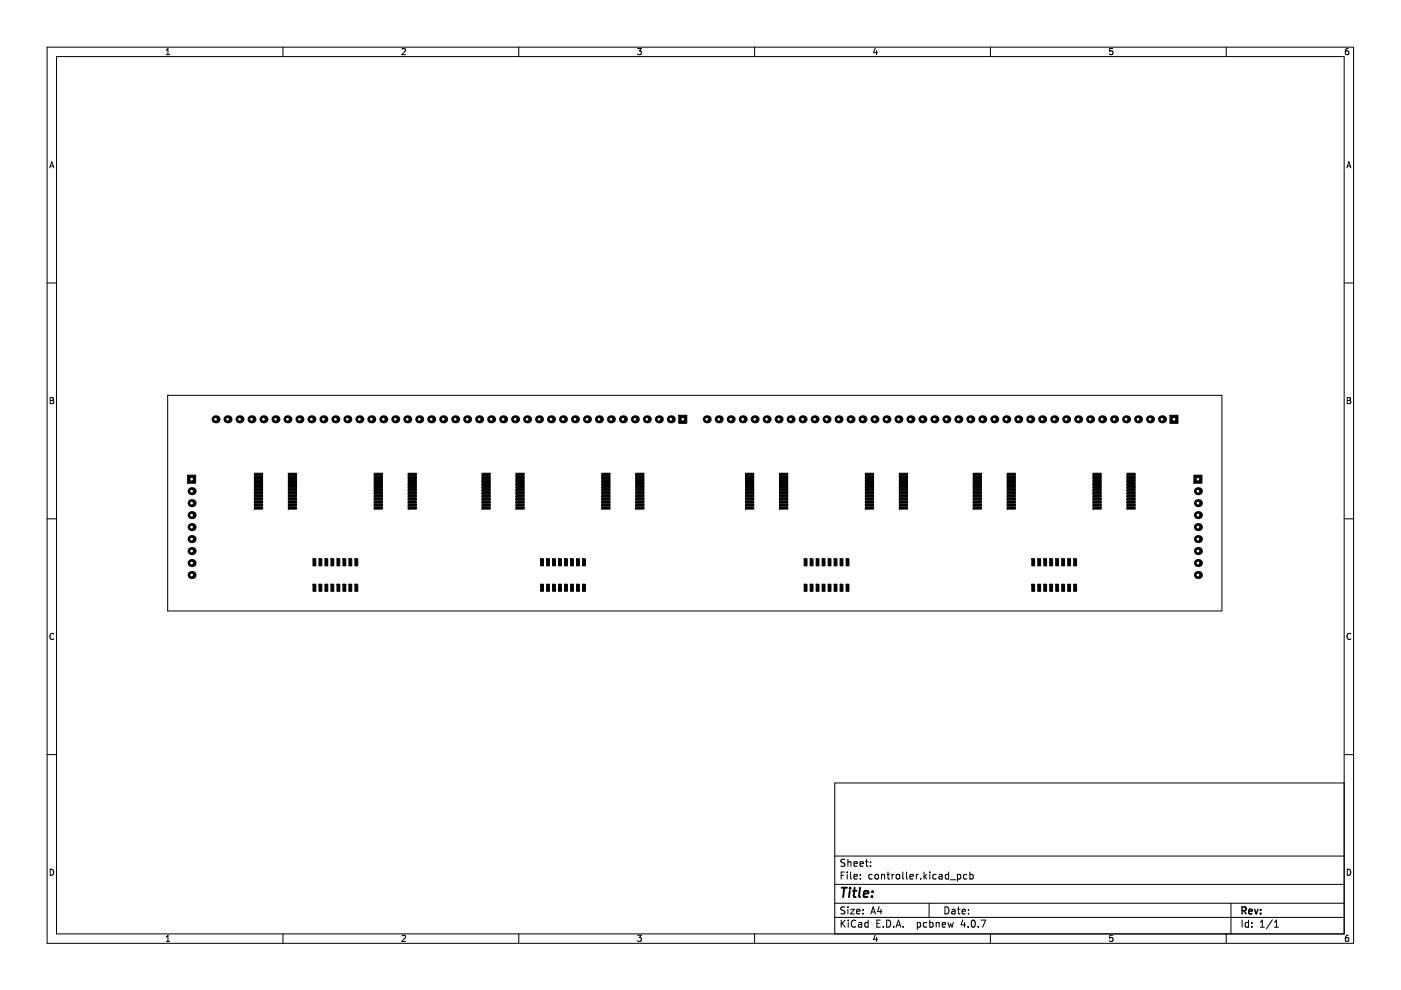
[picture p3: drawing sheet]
<svg xmlns="http://www.w3.org/2000/svg" width="297mm" height="210mm" viewBox="0 0 297 210" stroke-linecap="round" stroke-linejoin="round" font-family="sans-serif">
<g fill="none" stroke="#000" stroke-width=".21">
<path d="M10 10h277v190h-277zM12 12h273v186h-273zM35.2 11.6h.8M35.2 10.7l.4-.4v1.3M60 10v2M85.2 10.4l.5-.1 .3 .4-.8 .9h.8M110 10v2M135.2 10.3h.8l-.5 .5 .4 .1v.6l-.2 .1-.5-.1M160 10v2M185.5 10.2l-.3 1h.8M185.9 10.7v.9M210 10v2"/>
<path d="M235.9 10.3h-.6l-.1 .6 .7-.1v.7l-.2 .1-.5-.1M260 10v2M285.9 10.3l-.4 .1-.2 .2-.1 .7 .3 .3 .4-.1v-.7h-.4l-.3 .2M10.6 35.6l.4-1.3 .4 1.3M10.7 35.2h.6M285.6 35.6l.4-1.3 .4 1.3M285.7 35.2h.6M10 60h2M285 60h2M10.6 84.3h.5l.2 .2-.2 .4 .2 .1 .1 .3-.3 .3h-.5zM10.6 84.9h.5M35.5 83.8h223.6v45.7h-223.6z"/>
<path d="M285.6 84.3h.5l.2 .2-.2 .4 .2 .1 .1 .3-.3 .3h-.5zM285.6 84.9h.5M10 110h2M285 110h2M11.4 134.4a.58 .58 0 0 0-.8 .5 .58 .58 0 0 0 .8 .6M286.4 134.4a.58 .58 0 0 0-.8 .5 .58 .58 0 0 0 .8 .6M10 160h2M285 166h-108v32M285 160h2M10.6 184.3a.66 .66 0 0 1 .8 .6 .66 .66 0 0 1-.8 .7zM35.2 198.7l.4-.4v1.3M35.2 199.6h.8"/>
<path d="M60 198v2M85.2 198.4l.5-.1 .3 .4-.8 .9h.8M110 198v2M135.2 198.3h.8l-.5 .5 .4 .1v.6l-.2 .1-.5-.1M160 198v2M177 194.5h108M177 191.5h108M177 187.5h108M177 181.5h108M178.3 195.1v1.5M178.3 185.6h.5M178.6 195.7l.6 .9"/>
<path d="M179.1 184.9h-.8v1.5M179.1 192.4l-.5-.1-.3 .1v.5l.7 .2 .1 .4-.3 .3-.5-.1M179.1 182.3l-.5-.1-.3 .1v.5l.7 .2 .1 .4-.3 .3-.5-.1M179.2 195.1l-.9 .8M179.6 184.9v.1M179.6 185.4v1M179.8 182.2v1.5M179.8 192.3v.1M179.8 192.8v1M179.8 182.8l.2-.1 .3 .1 .1 .9M179.8 195.1v.1M179.8 195.6v1"/>
<path d="M180.3 192.8h.8l-.8 1h.8M180.3 184.9v1.3l.3 .2M181.1 183.2l.7-.2-.1-.2-.4-.1-.2 .2v.7h.6M181.1 185.9l.7-.2-.1-.2-.4-.1-.2 .2v.7h.6M181.4 195.2a.71 .71 0 0 0-1 .5 .71 .71 0 0 0 .7 .9l.3-.2M181.6 193.3l.7-.2v-.2l-.5-.1-.2 .2 .1 .7h.6M182.1 195.7h.5l.1 .9M182.3 183.2l.8-.2-.1-.2-.4-.1-.3 .2 .1 .7h.6M182.4 186.2v.2M182.4 185.5v.1M182.7 195.9l-.5 .1-.2 .2 .2 .4 .5-.1M183 193.6v.2"/>
<path d="M183 192.9v.1M183.5 182.7h.6M183.7 182.2v1.3l.4 .2M184.1 195.7l-.5-.1-.3 .3 .2 .6h.6M184.1 195.1v1.5M184.6 183.5v.2M184.6 182.8v.1M184.6 193.8l.5-1.5 .5 1.5M184.8 193.4h.7M184.9 185.5l-.4-.1-.3 .3 .1 .6h.6M185.5 198.2l-.3 1h.8M185.6 185.5l.2-.1 .4 .1 .1 .6-.2 .2-.3 .1-.2-.2z"/>
<path d="M185.9 198.7v.9M185.9 195.8h.5M186.4 192.2l-.3 1.1h.9M186.6 195.1h-.7v1.5h.7M186.8 192.8v1M186.9 185.5l.2-.1 .4 .1 .1 .9M186.9 185.4v1M187.3 196.4v.2M188 195.1a.76 .76 0 0 1 .9 .7 .76 .76 0 0 1-.9 .8zM188.1 185.4h.5M188.3 184.9v1.3l.3 .2M189.1 185.4v1"/>
<path d="M189.5 196.4v.2M189.6 185.4l-.5 .3M190 196.6l.5-1.5 .5 1.5M190.1 185.5l.2-.1 .4 .1 .1 .6-.2 .2-.3 .1-.2-.2zM190.1 196.2h.7M191.4 184.9v1.3l.2 .2M191.5 196.4v.2M192.2 184.9v1.3l.2 .2M192.9 185.9l.7-.2v-.2l-.5-.1-.2 .2 .1 .7h.6M194.3 185.4v1M194.5 195.7l.4-.1 .3 .3-.1 .6h-.6M194.5 195.6v1.5"/>
<path d="M194.7 185.4l-.4 .3M195.2 186.2v.2M195.9 184.9v1.5M196.1 185.8l.4 .6M196.5 185.4l-.6 .6M196.5 195.7l-.4-.1-.3 .3 .1 .6h.6M197 191.5v3M197.1 195.7l.5-.1 .2 .3-.1 .6h-.6M197.1 184.9v.1M197.1 185.4v1M197.1 195.1v1.5M198.5 185.5l-.4-.1-.3 .3 .1 .6h.6"/>
<path d="M198.5 195.7l.2-.1 .4 .1v.9M198.5 195.6v1M199.1 185.5h.6l.1 .9M199.8 196.1l.7-.2-.1-.2-.4-.1-.2 .2v.7h.6M199.8 185.7l-.5 .1-.2 .2 .2 .4 .5-.1M200.3 192.3a.76 .76 0 0 1 .9 .7 .76 .76 0 0 1-.9 .8zM201 195.6l.3 1 .3-.7 .2 .7 .3-1M201.1 185.5l-.4-.1-.3 .3 .2 .6h.5M201.1 184.9v1.5M201.5 186.5h1.1M201.8 192.9h.6l.1 .9M202.5 193.1l-.5 .1-.2 .2 .2 .4 .5-.1"/>
<path d="M203 185.5l.4-.1 .3 .3-.1 .6h-.6M203 185.4v1.5M203 192.8h.6M203.2 192.3v1.3l.4 .2M204 193.3l.7-.2-.1-.2-.4-.1-.2 .2 .1 .7h.5M204.1 195l-.3 1.1h.9M204.5 195.6v1M205 185.5l-.4-.1-.3 .3 .1 .6h.6M205.3 196.4v.2M205.3 193.6v.2M205.3 192.9v.1M205.6 185.5l.5-.1 .2 .3-.1 .6h-.6"/>
<path d="M205.6 184.9v1.5M206.1 195.2l.2-.1a.8 .8 0 0 1 .5 .7 .8 .8 0 0 1-.5 .8l-.4-.6zM207.4 196.4v.2M208 195.1h1l-.7 1.5M210 198v2M235.9 198.3h-.6l-.1 .6h.7v.6l-.2 .1-.5-.1M260 198v2M261 191.5v6.5M263.3 195.1v1.5M264.7 195.7l-.4-.1-.3 .3 .1 .6h.6M264.7 195.1v1.5M265.4 196.4v.2"/>
<path d="M265.4 195.7v.1M267.2 196.6h.9M267.2 195.5l.4-.4v1.5M269.8 195l-1.3 1.9M270.2 196.6h.9M270.2 195.5l.4-.4v1.5M285.6 184.3a.66 .66 0 0 1 .8 .6 .66 .66 0 0 1-.8 .7zM285.9 198.3l-.4 .1-.2 .2-.1 .7 .3 .3 .4-.1v-.6l-.4-.1-.3 .2"/>
</g>
<path d="M263.3 193.1l.8-.1 .1-.2-.1-.4-.8-.1v1.5M263.7 193.1l.5 .7M264.8 193.3l.7-.2-.1-.2-.4-.1-.2 .2v.7h.6M266 192.8l.3 1 .4-1M267.3 193.6v.2M267.3 192.9v.1" fill="none" stroke="#000" stroke-width=".3"/>
<path d="M178.4 188.2h1.2M179 188.2l-.2 2M180.2 188.9l-.2 1.3M180.3 188.2l-.1 .2M180.8 188.9h.8M181.2 188.2l-.2 1.7 .1 .2 .3 .1M182.3 188.2l-.2 1.7 .3 .3M183.1 189.5l1-.1v-.4l-.6-.1-.3 .3v.9h.7M184.9 190v.2M185 189v.2" fill="none" stroke="#000" stroke-width=".4"/>
<g fill="#000" stroke="#000" stroke-width=".21">
<path d="M143.9 88.1h1.7v1.7h-1.7z" fill-rule="evenodd"/>
<path d="M248.1 88.1h1.7v1.7h-1.7z" fill-rule="evenodd"/>
<path d="M39.8 100.8h1.7v1.7h-1.7z" fill-rule="evenodd"/>
<path d="M53.9 100.3h1.8v.5h-1.8z" fill-rule="evenodd"/>
<path d="M53.9 101h1.8v.4h-1.8z" fill-rule="evenodd"/>
<path d="M53.9 101.6h1.8v.5h-1.8z" fill-rule="evenodd"/>
<path d="M53.9 102.3h1.8v.4h-1.8z" fill-rule="evenodd"/>
<path d="M53.9 102.9h1.8v.5h-1.8z" fill-rule="evenodd"/>
<path d="M53.9 103.6h1.8v.4h-1.8z" fill-rule="evenodd"/>
<path d="M53.9 104.2h1.8v.5h-1.8z" fill-rule="evenodd"/>
<path d="M53.9 104.9h1.8v.4h-1.8z" fill-rule="evenodd"/>
<path d="M53.9 105.5h1.8v.5h-1.8z" fill-rule="evenodd"/>
<path d="M53.9 106.2h1.8v.4h-1.8z" fill-rule="evenodd"/>
<path d="M53.9 106.8h1.8v.5h-1.8z" fill-rule="evenodd"/>
<path d="M53.9 107.5h1.8v.4h-1.8z" fill-rule="evenodd"/>
<path d="M61.1 107.5h1.8v.4h-1.8z" fill-rule="evenodd"/>
<path d="M61.1 106.8h1.8v.5h-1.8z" fill-rule="evenodd"/>
<path d="M61.1 106.2h1.8v.4h-1.8z" fill-rule="evenodd"/>
<path d="M61.1 105.5h1.8v.5h-1.8z" fill-rule="evenodd"/>
<path d="M61.1 104.9h1.8v.4h-1.8z" fill-rule="evenodd"/>
<path d="M61.1 104.2h1.8v.5h-1.8z" fill-rule="evenodd"/>
<path d="M61.1 103.6h1.8v.4h-1.8z" fill-rule="evenodd"/>
<path d="M61.1 102.9h1.8v.5h-1.8z" fill-rule="evenodd"/>
<path d="M61.1 102.3h1.8v.4h-1.8z" fill-rule="evenodd"/>
<path d="M61.1 101.6h1.8v.5h-1.8z" fill-rule="evenodd"/>
<path d="M61.1 101h1.8v.4h-1.8z" fill-rule="evenodd"/>
<path d="M61.1 100.3h1.8v.5h-1.8z" fill-rule="evenodd"/>
<path d="M66.4 118.5h.6v1.5h-.6z" fill-rule="evenodd"/>
<path d="M67.6 118.5h.6v1.5h-.6z" fill-rule="evenodd"/>
<path d="M68.9 118.5h.6v1.5h-.6z" fill-rule="evenodd"/>
<path d="M70.2 118.5h.6v1.5h-.6z" fill-rule="evenodd"/>
<path d="M71.4 118.5h.6v1.5h-.6z" fill-rule="evenodd"/>
<path d="M72.7 118.5h.6v1.5h-.6z" fill-rule="evenodd"/>
<path d="M74 118.5h.6v1.5h-.6z" fill-rule="evenodd"/>
<path d="M75.3 118.5h.6v1.5h-.6z" fill-rule="evenodd"/>
<path d="M79.3 100.3h1.8v.5h-1.8z" fill-rule="evenodd"/>
<path d="M79.3 101h1.8v.4h-1.8z" fill-rule="evenodd"/>
<path d="M79.3 101.6h1.8v.5h-1.8z" fill-rule="evenodd"/>
<path d="M79.3 102.3h1.8v.4h-1.8z" fill-rule="evenodd"/>
<path d="M79.3 102.9h1.8v.5h-1.8z" fill-rule="evenodd"/>
<path d="M79.3 103.6h1.8v.4h-1.8z" fill-rule="evenodd"/>
<path d="M79.3 104.2h1.8v.5h-1.8z" fill-rule="evenodd"/>
<path d="M79.3 104.9h1.8v.4h-1.8z" fill-rule="evenodd"/>
<path d="M79.3 105.5h1.8v.5h-1.8z" fill-rule="evenodd"/>
<path d="M79.3 106.2h1.8v.4h-1.8z" fill-rule="evenodd"/>
<path d="M79.3 106.8h1.8v.5h-1.8z" fill-rule="evenodd"/>
<path d="M79.3 107.5h1.8v.4h-1.8z" fill-rule="evenodd"/>
<path d="M86.5 107.5h1.8v.4h-1.8z" fill-rule="evenodd"/>
<path d="M86.5 106.8h1.8v.5h-1.8z" fill-rule="evenodd"/>
<path d="M86.5 106.2h1.8v.4h-1.8z" fill-rule="evenodd"/>
<path d="M86.5 105.5h1.8v.5h-1.8z" fill-rule="evenodd"/>
<path d="M86.5 104.9h1.8v.4h-1.8z" fill-rule="evenodd"/>
<path d="M86.5 104.2h1.8v.5h-1.8z" fill-rule="evenodd"/>
<path d="M86.5 103.6h1.8v.4h-1.8z" fill-rule="evenodd"/>
<path d="M86.5 102.9h1.8v.5h-1.8z" fill-rule="evenodd"/>
<path d="M86.5 102.3h1.8v.4h-1.8z" fill-rule="evenodd"/>
<path d="M86.5 101.6h1.8v.5h-1.8z" fill-rule="evenodd"/>
<path d="M86.5 101h1.8v.4h-1.8z" fill-rule="evenodd"/>
<path d="M86.5 100.3h1.8v.5h-1.8z" fill-rule="evenodd"/>
<path d="M102.2 100.3h1.7v.5h-1.7z" fill-rule="evenodd"/>
<path d="M102.2 101h1.7v.4h-1.7z" fill-rule="evenodd"/>
<path d="M102.2 101.6h1.7v.5h-1.7z" fill-rule="evenodd"/>
<path d="M102.2 102.3h1.7v.4h-1.7z" fill-rule="evenodd"/>
<path d="M102.2 102.9h1.7v.5h-1.7z" fill-rule="evenodd"/>
<path d="M102.2 103.6h1.7v.4h-1.7z" fill-rule="evenodd"/>
<path d="M102.2 104.2h1.7v.5h-1.7z" fill-rule="evenodd"/>
<path d="M102.2 104.9h1.7v.4h-1.7z" fill-rule="evenodd"/>
<path d="M102.2 105.5h1.7v.5h-1.7z" fill-rule="evenodd"/>
<path d="M102.2 106.2h1.7v.4h-1.7z" fill-rule="evenodd"/>
<path d="M102.2 106.8h1.7v.5h-1.7z" fill-rule="evenodd"/>
<path d="M102.2 107.5h1.7v.4h-1.7z" fill-rule="evenodd"/>
<path d="M109.4 107.5h1.7v.4h-1.7z" fill-rule="evenodd"/>
<path d="M109.4 106.8h1.7v.5h-1.7z" fill-rule="evenodd"/>
<path d="M109.4 106.2h1.7v.4h-1.7z" fill-rule="evenodd"/>
<path d="M109.4 105.5h1.7v.5h-1.7z" fill-rule="evenodd"/>
<path d="M109.4 104.9h1.7v.4h-1.7z" fill-rule="evenodd"/>
<path d="M109.4 104.2h1.7v.5h-1.7z" fill-rule="evenodd"/>
<path d="M109.4 103.6h1.7v.4h-1.7z" fill-rule="evenodd"/>
<path d="M109.4 102.9h1.7v.5h-1.7z" fill-rule="evenodd"/>
<path d="M109.4 102.3h1.7v.4h-1.7z" fill-rule="evenodd"/>
<path d="M109.4 101.6h1.7v.5h-1.7z" fill-rule="evenodd"/>
<path d="M109.4 101h1.7v.4h-1.7z" fill-rule="evenodd"/>
<path d="M109.4 100.3h1.7v.5h-1.7z" fill-rule="evenodd"/>
<path d="M114.6 118.5h.6v1.5h-.6z" fill-rule="evenodd"/>
<path d="M115.9 118.5h.6v1.5h-.6z" fill-rule="evenodd"/>
<path d="M117.2 118.5h.6v1.5h-.6z" fill-rule="evenodd"/>
<path d="M118.4 118.5h.6v1.5h-.6z" fill-rule="evenodd"/>
<path d="M119.7 118.5h.6v1.5h-.6z" fill-rule="evenodd"/>
<path d="M121 118.5h.6v1.5h-.6z" fill-rule="evenodd"/>
<path d="M122.2 118.5h.6v1.5h-.6z" fill-rule="evenodd"/>
<path d="M123.5 118.5h.6v1.5h-.6z" fill-rule="evenodd"/>
<path d="M127.6 100.3h1.7v.5h-1.7z" fill-rule="evenodd"/>
<path d="M127.6 101h1.7v.4h-1.7z" fill-rule="evenodd"/>
<path d="M127.6 101.6h1.7v.5h-1.7z" fill-rule="evenodd"/>
<path d="M127.6 102.3h1.7v.4h-1.7z" fill-rule="evenodd"/>
<path d="M127.6 102.9h1.7v.5h-1.7z" fill-rule="evenodd"/>
<path d="M127.6 103.6h1.7v.4h-1.7z" fill-rule="evenodd"/>
<path d="M127.6 104.2h1.7v.5h-1.7z" fill-rule="evenodd"/>
<path d="M127.6 104.9h1.7v.4h-1.7z" fill-rule="evenodd"/>
<path d="M127.6 105.5h1.7v.5h-1.7z" fill-rule="evenodd"/>
<path d="M127.6 106.2h1.7v.4h-1.7z" fill-rule="evenodd"/>
<path d="M127.6 106.8h1.7v.5h-1.7z" fill-rule="evenodd"/>
<path d="M127.6 107.5h1.7v.4h-1.7z" fill-rule="evenodd"/>
<path d="M134.8 107.5h1.7v.4h-1.7z" fill-rule="evenodd"/>
<path d="M134.8 106.8h1.7v.5h-1.7z" fill-rule="evenodd"/>
<path d="M134.8 106.2h1.7v.4h-1.7z" fill-rule="evenodd"/>
<path d="M134.8 105.5h1.7v.5h-1.7z" fill-rule="evenodd"/>
<path d="M134.8 104.9h1.7v.4h-1.7z" fill-rule="evenodd"/>
<path d="M134.8 104.2h1.7v.5h-1.7z" fill-rule="evenodd"/>
<path d="M134.8 103.6h1.7v.4h-1.7z" fill-rule="evenodd"/>
<path d="M134.8 102.9h1.7v.5h-1.7z" fill-rule="evenodd"/>
<path d="M134.8 102.3h1.7v.4h-1.7z" fill-rule="evenodd"/>
<path d="M134.8 101.6h1.7v.5h-1.7z" fill-rule="evenodd"/>
<path d="M134.8 101h1.7v.4h-1.7z" fill-rule="evenodd"/>
<path d="M134.8 100.3h1.7v.5h-1.7z" fill-rule="evenodd"/>
<path d="M158.1 100.3h1.7v.5h-1.7z" fill-rule="evenodd"/>
<path d="M158.1 101h1.7v.4h-1.7z" fill-rule="evenodd"/>
<path d="M158.1 101.6h1.7v.5h-1.7z" fill-rule="evenodd"/>
<path d="M158.1 102.3h1.7v.4h-1.7z" fill-rule="evenodd"/>
<path d="M158.1 102.9h1.7v.5h-1.7z" fill-rule="evenodd"/>
<path d="M158.1 103.6h1.7v.4h-1.7z" fill-rule="evenodd"/>
<path d="M158.1 104.2h1.7v.5h-1.7z" fill-rule="evenodd"/>
<path d="M158.1 104.9h1.7v.4h-1.7z" fill-rule="evenodd"/>
<path d="M158.1 105.5h1.7v.5h-1.7z" fill-rule="evenodd"/>
<path d="M158.1 106.2h1.7v.4h-1.7z" fill-rule="evenodd"/>
<path d="M158.1 106.8h1.7v.5h-1.7z" fill-rule="evenodd"/>
<path d="M158.1 107.5h1.7v.4h-1.7z" fill-rule="evenodd"/>
<path d="M165.3 107.5h1.7v.4h-1.7z" fill-rule="evenodd"/>
<path d="M165.3 106.8h1.7v.5h-1.7z" fill-rule="evenodd"/>
<path d="M165.3 106.2h1.7v.4h-1.7z" fill-rule="evenodd"/>
<path d="M165.3 105.5h1.7v.5h-1.7z" fill-rule="evenodd"/>
<path d="M165.3 104.9h1.7v.4h-1.7z" fill-rule="evenodd"/>
<path d="M165.3 104.2h1.7v.5h-1.7z" fill-rule="evenodd"/>
<path d="M165.3 103.6h1.7v.4h-1.7z" fill-rule="evenodd"/>
<path d="M165.3 102.9h1.7v.5h-1.7z" fill-rule="evenodd"/>
<path d="M165.3 102.3h1.7v.4h-1.7z" fill-rule="evenodd"/>
<path d="M165.3 101.6h1.7v.5h-1.7z" fill-rule="evenodd"/>
<path d="M165.3 101h1.7v.4h-1.7z" fill-rule="evenodd"/>
<path d="M165.3 100.3h1.7v.5h-1.7z" fill-rule="evenodd"/>
<path d="M170.5 118.5h.6v1.5h-.6z" fill-rule="evenodd"/>
<path d="M171.8 118.5h.6v1.5h-.6z" fill-rule="evenodd"/>
<path d="M173 118.5h.6v1.5h-.6z" fill-rule="evenodd"/>
<path d="M174.3 118.5h.6v1.5h-.6z" fill-rule="evenodd"/>
<path d="M175.6 118.5h.6v1.5h-.6z" fill-rule="evenodd"/>
<path d="M176.9 118.5h.6v1.5h-.6z" fill-rule="evenodd"/>
<path d="M178.1 118.5h.6v1.5h-.6z" fill-rule="evenodd"/>
<path d="M179.4 118.5h.6v1.5h-.6z" fill-rule="evenodd"/>
<path d="M183.5 100.3h1.7v.5h-1.7z" fill-rule="evenodd"/>
<path d="M183.5 101h1.7v.4h-1.7z" fill-rule="evenodd"/>
<path d="M183.5 101.6h1.7v.5h-1.7z" fill-rule="evenodd"/>
<path d="M183.5 102.3h1.7v.4h-1.7z" fill-rule="evenodd"/>
<path d="M183.5 102.9h1.7v.5h-1.7z" fill-rule="evenodd"/>
<path d="M183.5 103.6h1.7v.4h-1.7z" fill-rule="evenodd"/>
<path d="M183.5 104.2h1.7v.5h-1.7z" fill-rule="evenodd"/>
<path d="M183.5 104.9h1.7v.4h-1.7z" fill-rule="evenodd"/>
<path d="M183.5 105.5h1.7v.5h-1.7z" fill-rule="evenodd"/>
<path d="M183.5 106.2h1.7v.4h-1.7z" fill-rule="evenodd"/>
<path d="M183.5 106.8h1.7v.5h-1.7z" fill-rule="evenodd"/>
<path d="M183.5 107.5h1.7v.4h-1.7z" fill-rule="evenodd"/>
<path d="M190.7 107.5h1.7v.4h-1.7z" fill-rule="evenodd"/>
<path d="M190.7 106.8h1.7v.5h-1.7z" fill-rule="evenodd"/>
<path d="M190.7 106.2h1.7v.4h-1.7z" fill-rule="evenodd"/>
<path d="M190.7 105.5h1.7v.5h-1.7z" fill-rule="evenodd"/>
<path d="M190.7 104.9h1.7v.4h-1.7z" fill-rule="evenodd"/>
<path d="M190.7 104.2h1.7v.5h-1.7z" fill-rule="evenodd"/>
<path d="M190.7 103.6h1.7v.4h-1.7z" fill-rule="evenodd"/>
<path d="M190.7 102.9h1.7v.5h-1.7z" fill-rule="evenodd"/>
<path d="M190.7 102.3h1.7v.4h-1.7z" fill-rule="evenodd"/>
<path d="M190.7 101.6h1.7v.5h-1.7z" fill-rule="evenodd"/>
<path d="M190.7 101h1.7v.4h-1.7z" fill-rule="evenodd"/>
<path d="M190.7 100.3h1.7v.5h-1.7z" fill-rule="evenodd"/>
<path d="M206.3 100.3h1.8v.5h-1.8z" fill-rule="evenodd"/>
<path d="M206.3 101h1.8v.4h-1.8z" fill-rule="evenodd"/>
<path d="M206.3 101.6h1.8v.5h-1.8z" fill-rule="evenodd"/>
<path d="M206.3 102.3h1.8v.4h-1.8z" fill-rule="evenodd"/>
<path d="M206.3 102.9h1.8v.5h-1.8z" fill-rule="evenodd"/>
<path d="M206.3 103.6h1.8v.4h-1.8z" fill-rule="evenodd"/>
<path d="M206.3 104.2h1.8v.5h-1.8z" fill-rule="evenodd"/>
<path d="M206.3 104.9h1.8v.4h-1.8z" fill-rule="evenodd"/>
<path d="M206.3 105.5h1.8v.5h-1.8z" fill-rule="evenodd"/>
<path d="M206.3 106.2h1.8v.4h-1.8z" fill-rule="evenodd"/>
<path d="M206.3 106.8h1.8v.5h-1.8z" fill-rule="evenodd"/>
<path d="M206.3 107.5h1.8v.4h-1.8z" fill-rule="evenodd"/>
<path d="M213.5 107.5h1.8v.4h-1.8z" fill-rule="evenodd"/>
<path d="M213.5 106.8h1.8v.5h-1.8z" fill-rule="evenodd"/>
<path d="M213.5 106.2h1.8v.4h-1.8z" fill-rule="evenodd"/>
<path d="M213.5 105.5h1.8v.5h-1.8z" fill-rule="evenodd"/>
<path d="M213.5 104.9h1.8v.4h-1.8z" fill-rule="evenodd"/>
<path d="M213.5 104.2h1.8v.5h-1.8z" fill-rule="evenodd"/>
<path d="M213.5 103.6h1.8v.4h-1.8z" fill-rule="evenodd"/>
<path d="M213.5 102.9h1.8v.5h-1.8z" fill-rule="evenodd"/>
<path d="M213.5 102.3h1.8v.4h-1.8z" fill-rule="evenodd"/>
<path d="M213.5 101.6h1.8v.5h-1.8z" fill-rule="evenodd"/>
<path d="M213.5 101h1.8v.4h-1.8z" fill-rule="evenodd"/>
<path d="M213.5 100.3h1.8v.5h-1.8z" fill-rule="evenodd"/>
<path d="M218.8 118.5h.6v1.5h-.6z" fill-rule="evenodd"/>
<path d="M220 118.5h.6v1.5h-.6z" fill-rule="evenodd"/>
<path d="M221.3 118.5h.6v1.5h-.6z" fill-rule="evenodd"/>
<path d="M222.6 118.5h.6v1.5h-.6z" fill-rule="evenodd"/>
<path d="M223.8 118.5h.6v1.5h-.6z" fill-rule="evenodd"/>
<path d="M225.1 118.5h.6v1.5h-.6z" fill-rule="evenodd"/>
<path d="M226.4 118.5h.6v1.5h-.6z" fill-rule="evenodd"/>
<path d="M227.7 118.5h.6v1.5h-.6z" fill-rule="evenodd"/>
<path d="M231.7 100.3h1.8v.5h-1.8z" fill-rule="evenodd"/>
<path d="M231.7 101h1.8v.4h-1.8z" fill-rule="evenodd"/>
<path d="M231.7 101.6h1.8v.5h-1.8z" fill-rule="evenodd"/>
<path d="M231.7 102.3h1.8v.4h-1.8z" fill-rule="evenodd"/>
<path d="M231.7 102.9h1.8v.5h-1.8z" fill-rule="evenodd"/>
<path d="M231.7 103.6h1.8v.4h-1.8z" fill-rule="evenodd"/>
<path d="M231.7 104.2h1.8v.5h-1.8z" fill-rule="evenodd"/>
<path d="M231.7 104.9h1.8v.4h-1.8z" fill-rule="evenodd"/>
<path d="M231.7 105.5h1.8v.5h-1.8z" fill-rule="evenodd"/>
<path d="M231.7 106.2h1.8v.4h-1.8z" fill-rule="evenodd"/>
<path d="M231.7 106.8h1.8v.5h-1.8z" fill-rule="evenodd"/>
<path d="M231.7 107.5h1.8v.4h-1.8z" fill-rule="evenodd"/>
<path d="M238.9 107.5h1.8v.4h-1.8z" fill-rule="evenodd"/>
<path d="M238.9 106.8h1.8v.5h-1.8z" fill-rule="evenodd"/>
<path d="M238.9 106.2h1.8v.4h-1.8z" fill-rule="evenodd"/>
<path d="M238.9 105.5h1.8v.5h-1.8z" fill-rule="evenodd"/>
<path d="M238.9 104.9h1.8v.4h-1.8z" fill-rule="evenodd"/>
<path d="M238.9 104.2h1.8v.5h-1.8z" fill-rule="evenodd"/>
<path d="M238.9 103.6h1.8v.4h-1.8z" fill-rule="evenodd"/>
<path d="M238.9 102.9h1.8v.5h-1.8z" fill-rule="evenodd"/>
<path d="M238.9 102.3h1.8v.4h-1.8z" fill-rule="evenodd"/>
<path d="M238.9 101.6h1.8v.5h-1.8z" fill-rule="evenodd"/>
<path d="M238.9 101h1.8v.4h-1.8z" fill-rule="evenodd"/>
<path d="M238.9 100.3h1.8v.5h-1.8z" fill-rule="evenodd"/>
<path d="M253.1 100.8h1.7v1.7h-1.7z" fill-rule="evenodd"/>
<path d="M66.4 123.9h.6v1.5h-.6z" fill-rule="evenodd"/>
<path d="M67.6 123.9h.6v1.5h-.6z" fill-rule="evenodd"/>
<path d="M68.9 123.9h.6v1.5h-.6z" fill-rule="evenodd"/>
<path d="M70.2 123.9h.6v1.5h-.6z" fill-rule="evenodd"/>
<path d="M71.4 123.9h.6v1.5h-.6z" fill-rule="evenodd"/>
<path d="M72.7 123.9h.6v1.5h-.6z" fill-rule="evenodd"/>
<path d="M74 123.9h.6v1.5h-.6z" fill-rule="evenodd"/>
<path d="M75.3 123.9h.6v1.5h-.6z" fill-rule="evenodd"/>
<path d="M114.6 123.9h.6v1.5h-.6z" fill-rule="evenodd"/>
<path d="M115.9 123.9h.6v1.5h-.6z" fill-rule="evenodd"/>
<path d="M117.2 123.9h.6v1.5h-.6z" fill-rule="evenodd"/>
<path d="M118.4 123.9h.6v1.5h-.6z" fill-rule="evenodd"/>
<path d="M119.7 123.9h.6v1.5h-.6z" fill-rule="evenodd"/>
<path d="M121 123.9h.6v1.5h-.6z" fill-rule="evenodd"/>
<path d="M122.2 123.9h.6v1.5h-.6z" fill-rule="evenodd"/>
<path d="M123.5 123.9h.6v1.5h-.6z" fill-rule="evenodd"/>
<path d="M170.5 123.9h.6v1.5h-.6z" fill-rule="evenodd"/>
<path d="M171.8 123.9h.6v1.5h-.6z" fill-rule="evenodd"/>
<path d="M173 123.9h.6v1.5h-.6z" fill-rule="evenodd"/>
<path d="M174.3 123.9h.6v1.5h-.6z" fill-rule="evenodd"/>
<path d="M175.6 123.9h.6v1.5h-.6z" fill-rule="evenodd"/>
<path d="M176.9 123.9h.6v1.5h-.6z" fill-rule="evenodd"/>
<path d="M178.1 123.9h.6v1.5h-.6z" fill-rule="evenodd"/>
<path d="M179.4 123.9h.6v1.5h-.6z" fill-rule="evenodd"/>
<path d="M218.8 123.9h.6v1.5h-.6z" fill-rule="evenodd"/>
<path d="M220 123.9h.6v1.5h-.6z" fill-rule="evenodd"/>
<path d="M221.3 123.9h.6v1.5h-.6z" fill-rule="evenodd"/>
<path d="M222.6 123.9h.6v1.5h-.6z" fill-rule="evenodd"/>
<path d="M223.8 123.9h.6v1.5h-.6z" fill-rule="evenodd"/>
<path d="M225.1 123.9h.6v1.5h-.6z" fill-rule="evenodd"/>
<path d="M226.4 123.9h.6v1.5h-.6z" fill-rule="evenodd"/>
<path d="M227.7 123.9h.6v1.5h-.6z" fill-rule="evenodd"/>
</g>
<g fill="#fff" stroke="#fff" stroke-width=".21">
<circle cx="144.8" cy="88.9" r=".18"/>
<circle cx="142.2" cy="88.9" r=".18"/>
<circle cx="139.7" cy="88.9" r=".18"/>
<circle cx="137.1" cy="88.9" r=".18"/>
<circle cx="134.6" cy="88.9" r=".18"/>
<circle cx="132.1" cy="88.9" r=".17"/>
<circle cx="129.5" cy="88.9" r=".17"/>
<circle cx="127" cy="88.9" r=".17"/>
<circle cx="124.4" cy="88.9" r=".17"/>
<circle cx="121.9" cy="88.9" r=".17"/>
<circle cx="119.4" cy="88.9" r=".17"/>
<circle cx="116.8" cy="88.9" r=".17"/>
<circle cx="114.3" cy="88.9" r=".17"/>
<circle cx="111.7" cy="88.9" r=".17"/>
<circle cx="109.2" cy="88.9" r=".17"/>
<circle cx="106.7" cy="88.9" r=".17"/>
<circle cx="104.1" cy="88.9" r=".17"/>
<circle cx="101.6" cy="88.9" r=".17"/>
<circle cx="99" cy="88.9" r=".17"/>
<circle cx="96.5" cy="88.9" r=".17"/>
<circle cx="94" cy="88.9" r=".17"/>
<circle cx="91.4" cy="88.9" r=".17"/>
<circle cx="88.9" cy="88.9" r=".17"/>
<circle cx="86.3" cy="88.9" r=".17"/>
<circle cx="83.8" cy="88.9" r=".17"/>
<circle cx="81.3" cy="88.9" r=".17"/>
<circle cx="78.7" cy="88.9" r=".17"/>
<circle cx="76.2" cy="88.9" r=".17"/>
<circle cx="73.6" cy="88.9" r=".17"/>
<circle cx="71.1" cy="88.9" r=".17"/>
<circle cx="68.6" cy="88.9" r=".17"/>
<circle cx="66" cy="88.9" r=".17"/>
<circle cx="63.5" cy="88.9" r=".17"/>
<circle cx="60.9" cy="88.9" r=".17"/>
<circle cx="58.4" cy="88.9" r=".17"/>
<circle cx="55.9" cy="88.9" r=".17"/>
<circle cx="53.3" cy="88.9" r=".17"/>
<circle cx="50.8" cy="88.9" r=".17"/>
<circle cx="48.2" cy="88.9" r=".17"/>
<circle cx="45.7" cy="88.9" r=".17"/>
<circle cx="248.9" cy="88.9" r=".18"/>
<circle cx="246.4" cy="88.9" r=".18"/>
<circle cx="243.8" cy="88.9" r=".18"/>
<circle cx="241.3" cy="88.9" r=".18"/>
<circle cx="238.7" cy="88.9" r=".18"/>
<circle cx="236.2" cy="88.9" r=".18"/>
<circle cx="233.7" cy="88.9" r=".18"/>
<circle cx="231.1" cy="88.9" r=".18"/>
<circle cx="228.6" cy="88.9" r=".18"/>
<circle cx="226" cy="88.9" r=".18"/>
<circle cx="223.5" cy="88.9" r=".18"/>
<circle cx="221" cy="88.9" r=".18"/>
<circle cx="218.4" cy="88.9" r=".18"/>
<circle cx="215.9" cy="88.9" r=".18"/>
<circle cx="213.3" cy="88.9" r=".18"/>
<circle cx="210.8" cy="88.9" r=".18"/>
<circle cx="208.3" cy="88.9" r=".18"/>
<circle cx="205.7" cy="88.9" r=".18"/>
<circle cx="203.2" cy="88.9" r=".18"/>
<circle cx="200.6" cy="88.9" r=".18"/>
<circle cx="198.1" cy="88.9" r=".18"/>
<circle cx="195.6" cy="88.9" r=".18"/>
<circle cx="193" cy="88.9" r=".18"/>
<circle cx="190.5" cy="88.9" r=".18"/>
<circle cx="187.9" cy="88.9" r=".18"/>
<circle cx="185.4" cy="88.9" r=".18"/>
<circle cx="182.9" cy="88.9" r=".18"/>
<circle cx="180.3" cy="88.9" r=".18"/>
<circle cx="177.8" cy="88.9" r=".18"/>
<circle cx="175.2" cy="88.9" r=".18"/>
<circle cx="172.7" cy="88.9" r=".18"/>
<circle cx="170.2" cy="88.9" r=".18"/>
<circle cx="167.6" cy="88.9" r=".18"/>
<circle cx="165.1" cy="88.9" r=".18"/>
<circle cx="162.5" cy="88.9" r=".18"/>
<circle cx="160" cy="88.9" r=".18"/>
<circle cx="157.5" cy="88.9" r=".18"/>
<circle cx="154.9" cy="88.9" r=".18"/>
<circle cx="152.4" cy="88.9" r=".18"/>
<circle cx="149.8" cy="88.9" r=".18"/>
<circle cx="40.6" cy="101.6" r=".17"/>
<circle cx="40.6" cy="104.1" r=".17"/>
<circle cx="40.6" cy="106.7" r=".17"/>
<circle cx="40.6" cy="109.2" r=".17"/>
<circle cx="40.6" cy="111.8" r=".17"/>
<circle cx="40.6" cy="114.3" r=".17"/>
<circle cx="40.6" cy="116.8" r=".17"/>
<circle cx="40.6" cy="119.4" r=".17"/>
<circle cx="40.6" cy="121.9" r=".17"/>
<circle cx="254" cy="101.6" r=".18"/>
<circle cx="254" cy="104.1" r=".18"/>
<circle cx="254" cy="106.7" r=".18"/>
<circle cx="254" cy="109.2" r=".18"/>
<circle cx="254" cy="111.8" r=".18"/>
<circle cx="254" cy="114.3" r=".18"/>
<circle cx="254" cy="116.8" r=".18"/>
<circle cx="254" cy="119.4" r=".18"/>
<circle cx="254" cy="121.9" r=".18"/>
</g>
<g fill="#000">
<circle cx="45.7" cy="88.9" r=".85"/>
<circle cx="48.2" cy="88.9" r=".85"/>
<circle cx="50.8" cy="88.9" r=".85"/>
<circle cx="53.3" cy="88.9" r=".85"/>
<circle cx="55.9" cy="88.9" r=".85"/>
<circle cx="58.4" cy="88.9" r=".85"/>
<circle cx="60.9" cy="88.9" r=".85"/>
<circle cx="63.5" cy="88.9" r=".85"/>
<circle cx="66" cy="88.9" r=".85"/>
<circle cx="68.6" cy="88.9" r=".85"/>
<circle cx="71.1" cy="88.9" r=".85"/>
<circle cx="73.6" cy="88.9" r=".85"/>
<circle cx="76.2" cy="88.9" r=".85"/>
<circle cx="78.7" cy="88.9" r=".85"/>
<circle cx="81.3" cy="88.9" r=".85"/>
<circle cx="83.8" cy="88.9" r=".85"/>
<circle cx="86.3" cy="88.9" r=".85"/>
<circle cx="88.9" cy="88.9" r=".85"/>
<circle cx="91.4" cy="88.9" r=".85"/>
<circle cx="94" cy="88.9" r=".85"/>
<circle cx="96.5" cy="88.9" r=".85"/>
<circle cx="99" cy="88.9" r=".85"/>
<circle cx="101.6" cy="88.9" r=".85"/>
<circle cx="104.1" cy="88.9" r=".85"/>
<circle cx="106.7" cy="88.9" r=".85"/>
<circle cx="109.2" cy="88.9" r=".85"/>
<circle cx="111.7" cy="88.9" r=".85"/>
<circle cx="114.3" cy="88.9" r=".85"/>
<circle cx="116.8" cy="88.9" r=".85"/>
<circle cx="119.4" cy="88.9" r=".85"/>
<circle cx="121.9" cy="88.9" r=".85"/>
<circle cx="124.4" cy="88.9" r=".85"/>
<circle cx="127" cy="88.9" r=".85"/>
<circle cx="129.5" cy="88.9" r=".85"/>
<circle cx="132.1" cy="88.9" r=".85"/>
<circle cx="134.6" cy="88.9" r=".85"/>
<circle cx="137.1" cy="88.9" r=".85"/>
<circle cx="139.7" cy="88.9" r=".85"/>
<circle cx="142.2" cy="88.9" r=".85"/>
<circle cx="149.8" cy="88.9" r=".85"/>
<circle cx="152.4" cy="88.9" r=".85"/>
<circle cx="154.9" cy="88.9" r=".85"/>
<circle cx="157.5" cy="88.9" r=".85"/>
<circle cx="160" cy="88.9" r=".85"/>
<circle cx="162.5" cy="88.9" r=".85"/>
<circle cx="165.1" cy="88.9" r=".85"/>
<circle cx="167.6" cy="88.9" r=".85"/>
<circle cx="170.2" cy="88.9" r=".85"/>
<circle cx="172.7" cy="88.9" r=".85"/>
<circle cx="175.2" cy="88.9" r=".85"/>
<circle cx="177.8" cy="88.9" r=".85"/>
<circle cx="180.3" cy="88.9" r=".85"/>
<circle cx="182.9" cy="88.9" r=".85"/>
<circle cx="185.4" cy="88.9" r=".85"/>
<circle cx="187.9" cy="88.9" r=".85"/>
<circle cx="190.5" cy="88.9" r=".85"/>
<circle cx="193" cy="88.9" r=".85"/>
<circle cx="195.6" cy="88.9" r=".85"/>
<circle cx="198.1" cy="88.9" r=".85"/>
<circle cx="200.6" cy="88.9" r=".85"/>
<circle cx="203.2" cy="88.9" r=".85"/>
<circle cx="205.7" cy="88.9" r=".85"/>
<circle cx="208.3" cy="88.9" r=".85"/>
<circle cx="210.8" cy="88.9" r=".85"/>
<circle cx="213.3" cy="88.9" r=".85"/>
<circle cx="215.9" cy="88.9" r=".85"/>
<circle cx="218.4" cy="88.9" r=".85"/>
<circle cx="221" cy="88.9" r=".85"/>
<circle cx="223.5" cy="88.9" r=".85"/>
<circle cx="226" cy="88.9" r=".85"/>
<circle cx="228.6" cy="88.9" r=".85"/>
<circle cx="231.1" cy="88.9" r=".85"/>
<circle cx="233.7" cy="88.9" r=".85"/>
<circle cx="236.2" cy="88.9" r=".85"/>
<circle cx="238.7" cy="88.9" r=".85"/>
<circle cx="241.3" cy="88.9" r=".85"/>
<circle cx="243.8" cy="88.9" r=".85"/>
<circle cx="246.4" cy="88.9" r=".85"/>
<circle cx="40.6" cy="106.7" r=".85"/>
<circle cx="40.6" cy="111.8" r=".85"/>
<circle cx="40.6" cy="114.3" r=".85"/>
<circle cx="40.6" cy="116.8" r=".85"/>
<circle cx="40.6" cy="119.4" r=".85"/>
<circle cx="40.6" cy="104.1" r=".85"/>
<circle cx="40.6" cy="109.2" r=".85"/>
<circle cx="254" cy="116.8" r=".85"/>
<circle cx="254" cy="109.2" r=".85"/>
<circle cx="254" cy="111.8" r=".85"/>
<circle cx="254" cy="119.4" r=".85"/>
<circle cx="254" cy="106.7" r=".85"/>
<circle cx="254" cy="104.1" r=".85"/>
<circle cx="254" cy="114.3" r=".85"/>
<circle cx="40.6" cy="121.9" r=".85"/>
<circle cx="254" cy="121.9" r=".85"/>
</g>
</svg>
